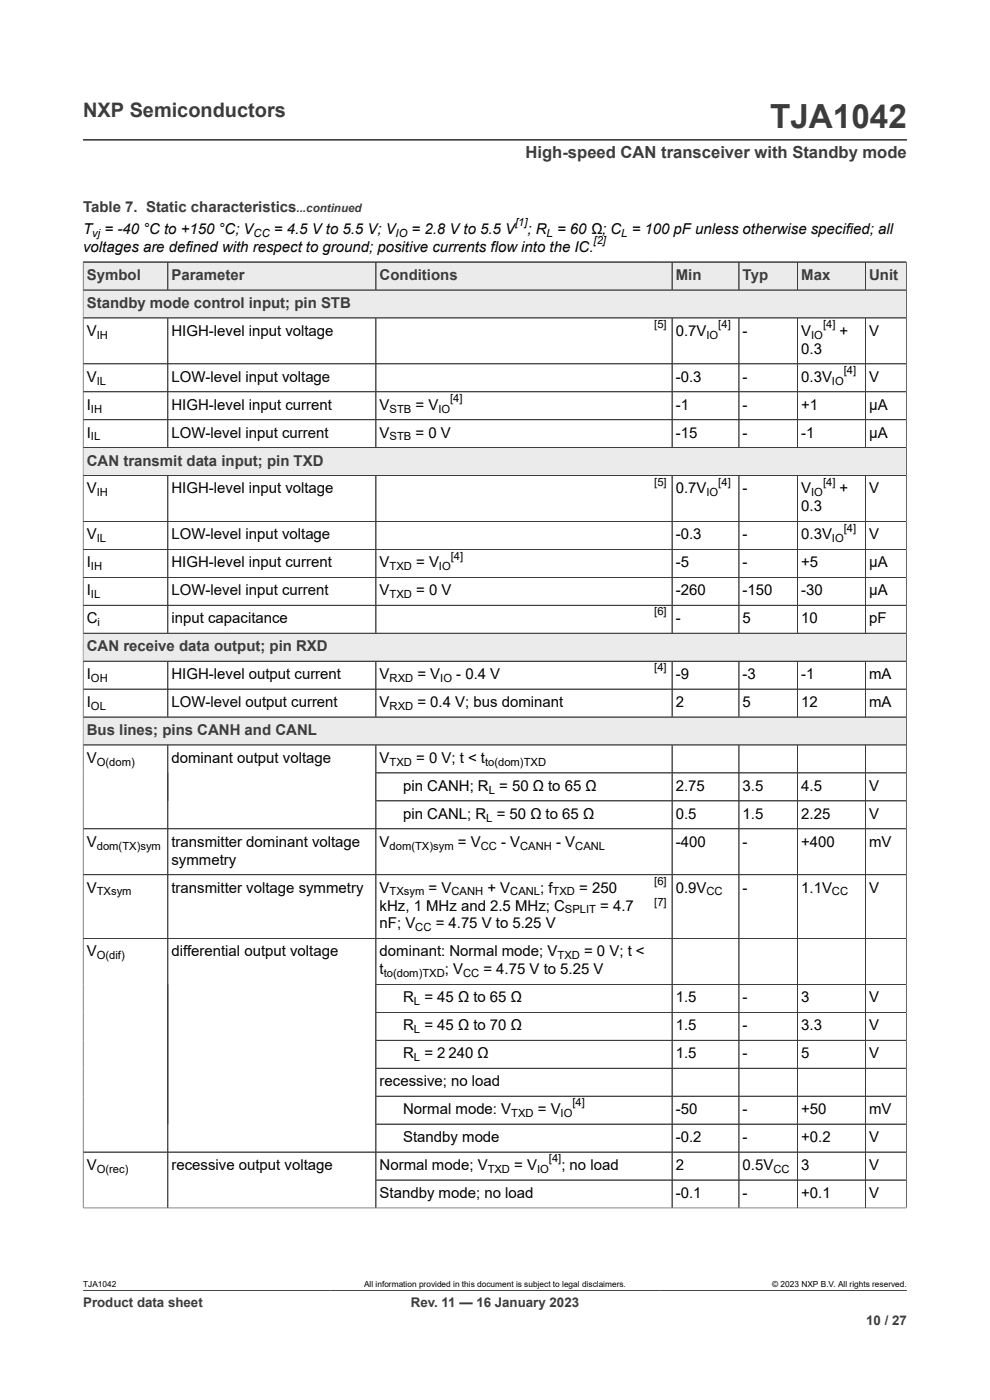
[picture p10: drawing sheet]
<svg xmlns="http://www.w3.org/2000/svg" width="210mm" height="297mm" viewBox="0 0 210 297" stroke-linecap="round" stroke-linejoin="round" font-family="sans-serif">
<defs><g id="words">
<text font-size="7.1" fill="#3c3c3c" x="163.3" y="27.2">TJA1042</text>
<text font-size="4.2" fill="#3c3c3c" x="17.6" y="24.8">NXP Semiconductors</text>
<text font-size="3.5" fill="#3c3c3c" x="111.5" y="33.5">High-speed CAN transceiver with Standby mode</text>
<g font-size="3.2" fill="#3c3c3c">
<text x="17.6" y="45.1">Table 7. Static characteristics</text>
<text x="18.4" y="59.4">Symbol</text>
<text x="36.4" y="59.4">Parameter</text>
<text x="80.5" y="59.4">Conditions</text>
<text x="143.3" y="59.4">Min</text>
<text x="157.5" y="59.4">Typ</text>
<text x="170" y="59.4">Max</text>
<text x="184.4" y="59.4">Unit</text>
<text x="18.4" y="65.3">Standby mode control input; pin STB</text>
<text x="18.4" y="98.8">CAN transmit data input; pin TXD</text>
<text x="18.4" y="138.1">CAN receive data output; pin RXD</text>
<text x="18.4" y="155.9">Bus lines; pins CANH and CANL</text>
</g>
<g font-size="3.2">
<text x="17.6" y="49.6">T</text>
<text x="17.6" y="53.4">voltages are defined with respect to ground; positive currents flow into the IC.</text>
<text x="22.2" y="49.6">= -40 °C to +150 °C; V</text>
<text x="58.1" y="49.6">= 4.5 V to 5.5 V; V</text>
<text x="87.3" y="49.6">= 2.8 V to 5.5 V</text>
<text x="111.9" y="49.6">; R = 60 Ω; C = 100 pF unless otherwise specified; all</text>
<text x="18.4" y="71.2">V</text>
<text x="36.4" y="71.2">HIGH-level input voltage</text>
<text x="143.3" y="71.2">0.7V</text>
<text x="157.5" y="71.2">-</text>
<text x="170" y="71.2">V</text>
<text x="178.1" y="71.2">+</text>
<text x="184.4" y="71.2">V</text>
<text x="170" y="75">0.3</text>
<text x="18.4" y="81">V</text>
<text x="36.4" y="81">LOW-level input voltage</text>
<text x="143.3" y="81">-0.3</text>
<text x="157.5" y="81">-</text>
<text x="170" y="81">0.3V</text>
<text x="184.4" y="81">V</text>
<text x="18.4" y="86.9">I</text>
<text x="36.4" y="86.9">HIGH-level input current</text>
<text x="80.5" y="86.9">V</text>
<text x="88.1" y="86.9">= V</text>
<text x="143.3" y="86.9">-1</text>
<text x="157.5" y="86.9">-</text>
<text x="170" y="86.9">+1</text>
<text x="184.4" y="86.9">μA</text>
<text x="18.4" y="92.8">I</text>
<text x="36.4" y="92.8">LOW-level input current</text>
<text x="80.5" y="92.8">V</text>
<text x="88.1" y="92.8">= 0 V</text>
<text x="143.3" y="92.8">-15</text>
<text x="157.5" y="92.8">-</text>
<text x="170" y="92.8">-1</text>
<text x="184.4" y="92.8">μA</text>
<text x="18.4" y="104.7">V</text>
<text x="36.4" y="104.7">HIGH-level input voltage</text>
<text x="143.3" y="104.7">0.7V</text>
<text x="157.5" y="104.7">-</text>
<text x="170" y="104.7">V</text>
<text x="178.1" y="104.7">+</text>
<text x="184.4" y="104.7">V</text>
<text x="170" y="108.5">0.3</text>
<text x="18.4" y="114.4">V</text>
<text x="36.4" y="114.4">LOW-level input voltage</text>
<text x="143.3" y="114.4">-0.3</text>
<text x="157.5" y="114.4">-</text>
<text x="170" y="114.4">0.3V</text>
<text x="184.4" y="114.4">V</text>
<text x="18.4" y="120.3">I</text>
<text x="36.4" y="120.3">HIGH-level input current</text>
<text x="80.5" y="120.3">V</text>
<text x="88.3" y="120.3">= V</text>
<text x="143.3" y="120.3">-5</text>
<text x="157.5" y="120.3">-</text>
<text x="170" y="120.3">+5</text>
<text x="184.4" y="120.3">μA</text>
<text x="18.4" y="126.3">I</text>
<text x="36.4" y="126.3">LOW-level input current</text>
<text x="80.5" y="126.3">V</text>
<text x="88.3" y="126.3">= 0 V</text>
<text x="143.3" y="126.3">-260</text>
<text x="157.5" y="126.3">-150</text>
<text x="170" y="126.3">-30</text>
<text x="184.4" y="126.3">μA</text>
<text x="18.4" y="132.2">C</text>
<text x="36.4" y="132.2">input capacitance</text>
<text x="143.3" y="132.2">-</text>
<text x="157.5" y="132.2">5</text>
<text x="170" y="132.2">10</text>
<text x="184.4" y="132.2">pF</text>
<text x="18.4" y="144.1">I</text>
<text x="18.4" y="150">I</text>
<text x="36.4" y="144.1">HIGH-level output current</text>
<text x="36.4" y="150">LOW-level output current</text>
<text x="80.5" y="144.1">V</text>
<text x="80.5" y="150">V</text>
<text x="88.5" y="144.1">= V</text>
<text x="88.5" y="150">= 0.4 V; bus dominant</text>
<text x="96.8" y="144.1">- 0.4 V</text>
<text x="143.3" y="144.1">-9</text>
<text x="143.3" y="150">2</text>
<text x="157.5" y="144.1">-3</text>
<text x="157.5" y="150">5</text>
<text x="170" y="144.1">-1</text>
<text x="170" y="150">12</text>
<text x="184.4" y="144.1">mA</text>
<text x="184.4" y="150">mA</text>
<text x="18.4" y="161.8">V</text>
<text x="36.4" y="161.8">dominant output voltage</text>
<text x="80.5" y="161.8">V</text>
<text x="88.3" y="161.8">= 0 V; t &lt; t</text>
<text x="85.5" y="167.8">pin CANH; R = 50 Ω to 65 Ω</text>
<text x="143.3" y="167.8">2.75</text>
<text x="157.5" y="167.8">3.5</text>
<text x="170" y="167.8">4.5</text>
<text x="184.4" y="167.8">V</text>
<text x="85.5" y="173.7">pin CANL; R = 50 Ω to 65 Ω</text>
<text x="143.3" y="173.7">0.5</text>
<text x="157.5" y="173.7">1.5</text>
<text x="170" y="173.7">2.25</text>
<text x="184.4" y="173.7">V</text>
<text x="18.4" y="179.6">V</text>
<text x="36.4" y="179.6">transmitter dominant voltage</text>
<text x="80.5" y="179.6">V</text>
<text x="97.1" y="179.6">= V</text>
<text x="106.3" y="179.6">- V</text>
<text x="118" y="179.6">- V</text>
<text x="143.3" y="179.6">-400</text>
<text x="157.5" y="179.6">-</text>
<text x="170" y="179.6">+400</text>
<text x="184.4" y="179.6">mV</text>
<text x="36.4" y="183.4">symmetry</text>
<text x="18.4" y="189.3">V</text>
<text x="36.4" y="189.3">transmitter voltage symmetry</text>
<text x="80.5" y="189.3">V</text>
<text x="90.9" y="189.3">= V</text>
<text x="103.4" y="189.3">+ V</text>
<text x="114.6" y="189.3">; f</text>
<text x="122.9" y="189.3">= 250</text>
<text x="143.3" y="189.3">0.9V</text>
<text x="157.5" y="189.3">-</text>
<text x="170" y="189.3">1.1V</text>
<text x="184.4" y="189.3">V</text>
<text x="80.5" y="193.2">kHz, 1 MHz and 2.5 MHz; C</text>
<text x="80.5" y="197">nF; V</text>
<text x="92.4" y="197">= 4.75 V to 5.25 V</text>
<text x="127.3" y="193.2">= 4.7</text>
<text x="18.4" y="202.9">V</text>
<text x="36.4" y="202.9">differential output voltage</text>
<text x="80.5" y="202.9">dominant: Normal mode; V</text>
<text x="123.9" y="202.9">= 0 V; t &lt;</text>
<text x="80.5" y="206.7">t</text>
<text x="94.4" y="206.7">; V</text>
<text x="102.5" y="206.7">= 4.75 V to 5.25 V</text>
<text x="85.5" y="212.6">R = 45 Ω to 65 Ω</text>
<text x="143.3" y="212.6">1.5</text>
<text x="157.5" y="212.6">-</text>
<text x="170" y="212.6">3</text>
<text x="184.4" y="212.6">V</text>
<text x="85.5" y="218.6">R = 45 Ω to 70 Ω</text>
<text x="143.3" y="218.6">1.5</text>
<text x="157.5" y="218.6">-</text>
<text x="170" y="218.6">3.3</text>
<text x="184.4" y="218.6">V</text>
<text x="85.5" y="224.5">R = 2 240 Ω</text>
<text x="143.3" y="224.5">1.5</text>
<text x="157.5" y="224.5">-</text>
<text x="170" y="224.5">5</text>
<text x="184.4" y="224.5">V</text>
<text x="80.5" y="230.4">recessive; no load</text>
<text x="85.5" y="236.3">Normal mode: V</text>
<text x="114.1" y="236.3">= V</text>
<text x="143.3" y="236.3">-50</text>
<text x="157.5" y="236.3">-</text>
<text x="170" y="236.3">+50</text>
<text x="184.4" y="236.3">mV</text>
<text x="85.5" y="242.3">Standby mode</text>
<text x="143.3" y="242.3">-0.2</text>
<text x="157.5" y="242.3">-</text>
<text x="170" y="242.3">+0.2</text>
<text x="184.4" y="242.3">V</text>
<text x="18.4" y="248.2">V</text>
<text x="36.4" y="248.2">recessive output voltage</text>
<text x="80.5" y="248.2">Normal mode; V</text>
<text x="109.1" y="248.2">= V</text>
<text x="119.1" y="248.2">; no load</text>
<text x="143.3" y="248.2">2</text>
<text x="157.5" y="248.2">0.5V</text>
<text x="170" y="248.2">3</text>
<text x="184.4" y="248.2">V</text>
<text x="80.5" y="254.1">Standby mode; no load</text>
<text x="143.3" y="254.1">-0.1</text>
<text x="157.5" y="254.1">-</text>
<text x="170" y="254.1">+0.1</text>
<text x="184.4" y="254.1">V</text>
</g>
<g font-size="2.8" fill="#3c3c3c">
<text x="17.6" y="277.3">Product data sheet</text>
<text x="87.2" y="277.3">Rev. 11 — 16 January 2023</text>
<text x="183.7" y="281">10 / 27</text>
</g>
<text font-size="2.5" fill="#3c3c3c" x="62.9" y="45.1">...continued</text>
<g font-size="2.4">
<text x="109.3" y="47.9">[1]</text>
<text x="19.6" y="50.2">vj</text>
<text x="53.8" y="50.2">CC</text>
<text x="83.9" y="50.2">IO</text>
<text x="116" y="50.2">L</text>
<text x="125.9" y="51.7">[2]</text>
<text x="131.8" y="50.2">L</text>
<text x="20.5" y="71.9">IH</text>
<text x="138.8" y="69.6">[5]</text>
<text x="149.9" y="71.9">IO</text>
<text x="152.4" y="69.6">[4]</text>
<text x="172.1" y="71.9">IO</text>
<text x="174.6" y="69.6">[4]</text>
<text x="20.5" y="81.6">IL</text>
<text x="176.5" y="81.6">IO</text>
<text x="179" y="79.3">[4]</text>
<text x="19.3" y="87.5">IH</text>
<text x="82.6" y="87.5">STB</text>
<text x="93" y="87.5">IO</text>
<text x="95.5" y="85.3">[4]</text>
<text x="19.3" y="93.4">IL</text>
<text x="82.6" y="93.4">STB</text>
<text x="20.5" y="105.3">IH</text>
<text x="138.8" y="103">[5]</text>
<text x="149.9" y="105.3">IO</text>
<text x="152.4" y="103">[4]</text>
<text x="172.1" y="105.3">IO</text>
<text x="174.6" y="103">[4]</text>
<text x="179" y="112.8">[4]</text>
<text x="20.5" y="115">IL</text>
<text x="95.6" y="118.7">[4]</text>
<text x="176.5" y="115">IO</text>
<text x="19.3" y="121">IH</text>
<text x="82.6" y="121">TXD</text>
<text x="93.1" y="121">IO</text>
<text x="19.3" y="126.9">IL</text>
<text x="82.6" y="126.9">TXD</text>
<text x="138.8" y="130.6">[6]</text>
<text x="20.7" y="132.8">i</text>
<text x="138.8" y="142.4">[4]</text>
<text x="19.3" y="144.7">OH</text>
<text x="82.6" y="144.7">RXD</text>
<text x="93.4" y="144.7">IO</text>
<text x="19.3" y="150.6">OL</text>
<text x="82.6" y="150.6">RXD</text>
<text x="20.5" y="162.4">O(dom)</text>
<text x="82.6" y="162.4">TXD</text>
<text x="102.9" y="162.4">to(dom)TXD</text>
<text x="103.7" y="168.4">L</text>
<text x="103.2" y="174.3">L</text>
<text x="20.5" y="180.2">dom(TX)sym</text>
<text x="82.6" y="180.2">dom(TX)sym</text>
<text x="102" y="180.2">CC</text>
<text x="110.3" y="180.2">CANH</text>
<text x="122" y="180.2">CANL</text>
<text x="20.5" y="190">TXsym</text>
<text x="82.6" y="190">TXsym</text>
<text x="95.8" y="190">CANH</text>
<text x="108.2" y="190">CANL</text>
<text x="117.2" y="190">TXD</text>
<text x="138.8" y="187.7">[6]</text>
<text x="149.9" y="190">CC</text>
<text x="176.5" y="190">CC</text>
<text x="88.1" y="197.6">CC</text>
<text x="119.8" y="193.8">SPLIT</text>
<text x="138.8" y="192.1">[7]</text>
<text x="20.5" y="203.5">O(dif)</text>
<text x="118.3" y="203.5">TXD</text>
<text x="81.4" y="207.3">to(dom)TXD</text>
<text x="98.2" y="207.3">CC</text>
<text x="87.8" y="213.2">L</text>
<text x="87.8" y="219.2">L</text>
<text x="87.8" y="225.1">L</text>
<text x="108.4" y="237">TXD</text>
<text x="118.9" y="237">IO</text>
<text x="121.4" y="234.7">[4]</text>
<text x="20.5" y="248.8">O(rec)</text>
<text x="103.4" y="248.8">TXD</text>
<text x="113.9" y="248.8">IO</text>
<text x="116.4" y="246.5">[4]</text>
<text x="164.1" y="248.8">CC</text>
</g>
<g font-size="1.8">
<text x="17.6" y="273.1">TJA1042</text>
<text x="77.2" y="273.1">All information provided in this document is subject to legal disclaimers.</text>
<text x="163.8" y="273.1">© 2023 NXP B.V. All rights reserved.</text>
</g>
</g></defs>
<path d="M17.6 29.7h174.8M17.6 55.6h174.6" fill="none" stroke="#3c3c3c" stroke-width=".21"/>
<path d="M17.7 55.7h17.8v5.8h-17.8z" fill="#ebebeb"/>
<path d="M17.6 55.6h18v5.9h-18z" fill="none" stroke="#3c3c3c" stroke-width=".21"/>
<path d="M35.7 55.7h44v5.8h-44z" fill="#ebebeb"/>
<path d="M35.6 55.6h44.1v5.9h-44.1z" fill="none" stroke="#3c3c3c" stroke-width=".21"/>
<path d="M79.8 55.7h58.5v5.8h-58.5z" fill="#ebebeb"/>
<path d="M138.3 55.6h-58.6v5.9h58.6" fill="none" stroke="#3c3c3c" stroke-width=".21"/>
<path d="M138.3 55.7h4.2v5.8h-4.2z" fill="#ebebeb"/>
<path d="M138.3 55.6h4.3v5.9h-4.3" fill="none" stroke="#3c3c3c" stroke-width=".21"/>
<path d="M142.6 55.7h14.1v5.8h-14.1z" fill="#ebebeb"/>
<path d="M142.6 55.6h14.2v5.9h-14.2z" fill="none" stroke="#3c3c3c" stroke-width=".21"/>
<path d="M156.8 55.7h12.3v5.8h-12.3z" fill="#ebebeb"/>
<path d="M156.8 55.6h12.4v5.9h-12.4z" fill="none" stroke="#3c3c3c" stroke-width=".21"/>
<path d="M169.2 55.7h14.3v5.8h-14.3z" fill="#ebebeb"/>
<path d="M169.2 55.6h14.4v5.9h-14.4z" fill="none" stroke="#3c3c3c" stroke-width=".21"/>
<path d="M183.7 55.7h8.5v5.8h-8.5z" fill="#ebebeb"/>
<path d="M183.6 61.5v-5.9h8.6v11.9h-174.6v-6h174.6" fill="none" stroke="#3c3c3c" stroke-width=".21"/>
<path d="M17.7 61.6h174.5v5.8h-174.5z" fill="#ebebeb"/>
<path d="M17.6 77.2h174.6M17.6 67.5h174.6v33.4h-174.6zM35.6 67.5v27.5M79.7 67.5v27.5M142.6 67.5v27.5M156.8 67.5v27.5M169.2 67.5v27.5M183.6 67.5v27.5M17.6 83.1h174.6M17.6 89h174.6M17.6 95h174.6" fill="none" stroke="#3c3c3c" stroke-width=".21"/>
<path d="M17.7 95h174.5v5.8h-174.5z" fill="#ebebeb"/>
<path d="M17.6 110.6h174.6M17.6 116.6h174.6M17.6 100.9h174.6v39.4h-174.6zM35.6 100.9v33.4M79.7 100.9v33.4M142.6 100.9v33.4M156.8 100.9v33.4M169.2 100.9v33.4M183.6 100.9v33.4M17.6 122.5h174.6M17.6 128.4h174.6M17.6 134.3h174.6" fill="none" stroke="#3c3c3c" stroke-width=".21"/>
<path d="M17.7 134.4h174.5v5.8h-174.5z" fill="#ebebeb"/>
<path d="M17.6 146.2h174.6M17.6 152.1h174.6M17.6 140.3h174.6v17.7h-174.6zM35.6 140.3v11.8M79.7 140.3v11.8M142.6 140.3v11.8M156.8 140.3v11.8M169.2 140.3v11.8M183.6 140.3v11.8" fill="none" stroke="#3c3c3c" stroke-width=".21"/>
<path d="M17.7 152.2h174.5v5.8h-174.5z" fill="#ebebeb"/>
<g fill="none" stroke="#3c3c3c" stroke-width=".21">
<path d="M17.6 55.7v200.6M17.6 55.6h174.6M35.6 55.7v5.8M79.7 55.7v5.8M142.6 55.7v5.8M156.8 55.7v5.8M169.2 55.7v5.8M183.6 55.7v5.8M192.2 55.7v200.6M17.7 77.2h174.5M35.6 67.5v27.4M79.7 67.5v27.4"/>
<path d="M142.6 67.5v27.4M156.8 67.5v27.4M169.2 67.5v27.4M183.6 67.5v27.4M192.2 61.5h-174.5M192.2 67.5h-174.5M17.7 95h174.5M192.2 83.1h-174.5M192.2 89h-174.5M17.7 110.6h174.5M35.6 101v33.3M79.7 101v33.3"/>
<path d="M142.6 101v33.3M156.8 101v33.3M169.2 101v33.3M183.6 101v33.3M192.2 100.9h-174.5M192.2 116.6h-174.5M17.7 122.5h174.5M17.7 128.4h174.5M17.7 134.3h174.5M17.6 158h174.6M17.7 140.3h174.5M17.7 152.1h174.5"/>
<path d="M35.6 140.3v11.7M35.6 158v98.3M79.7 140.3v11.7M79.7 158v98.3M142.6 140.3v11.7M142.6 158v98.3M156.8 158v98.3M156.8 140.3v11.7M169.2 158v98.3M169.2 140.3v11.7M183.6 140.3v11.7M183.6 158v98.3"/>
<path d="M192.2 146.2h-174.5M17.6 175.8h174.6M79.7 164h112.5M79.7 169.9h112.5M17.6 185.6h174.6M17.6 199.1h174.6M79.7 208.8h112.5M79.7 214.8h112.5M79.7 220.7h112.5M79.7 226.6h112.5M79.7 232.6h112.5M79.7 238.5h112.5"/>
<path d="M17.6 256.3h174.7M79.7 250.3h112.5M192.2 244.4h-174.6M17.6 273.8h174.8"/>
</g>
<use href="#words"/>
</svg>
